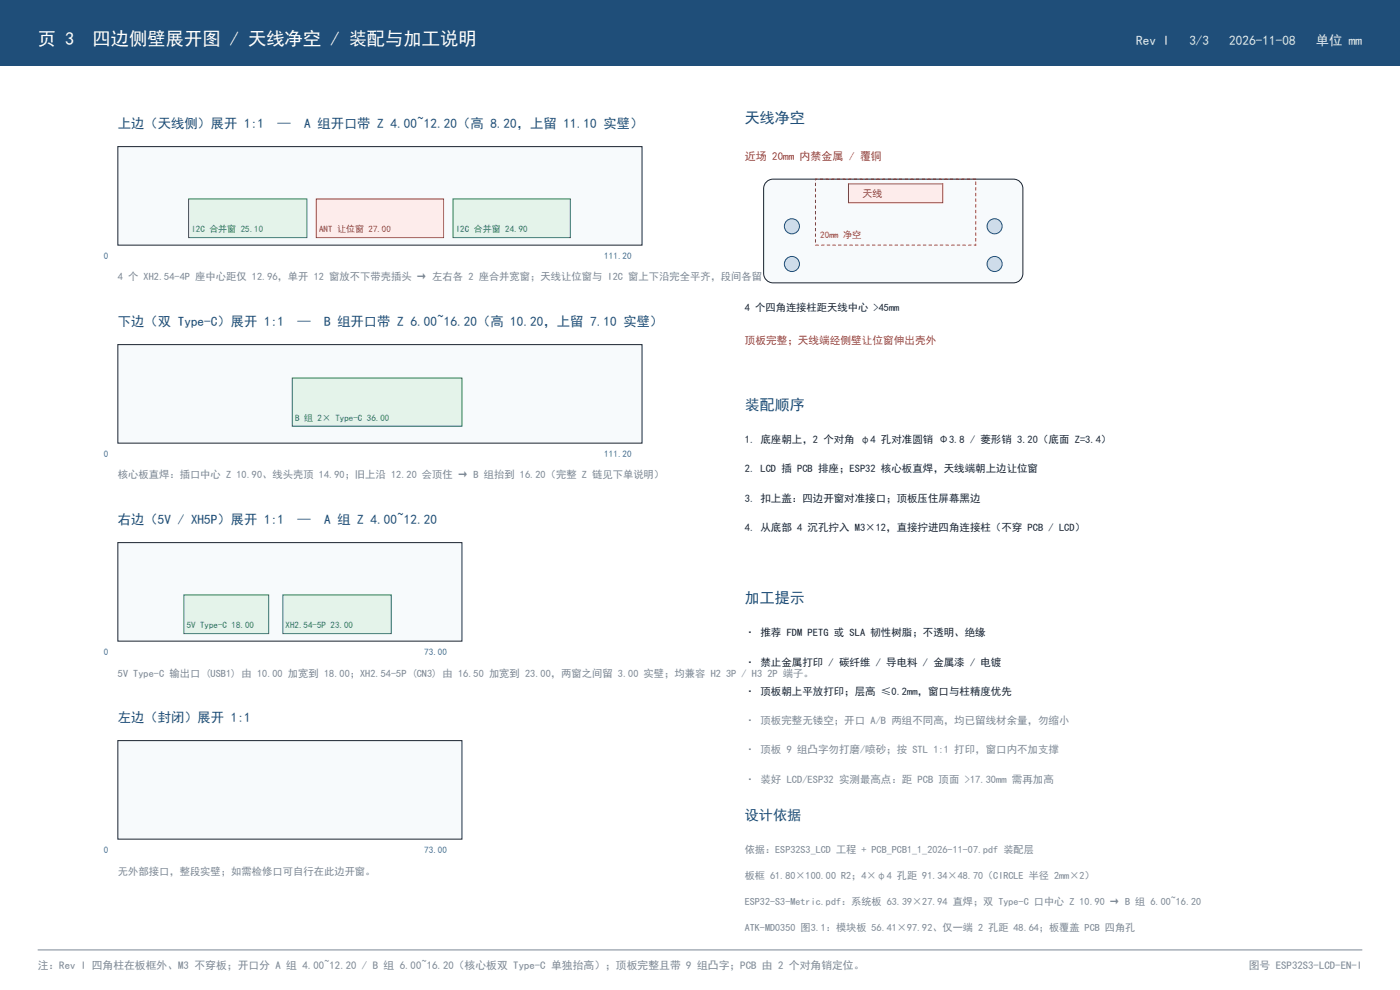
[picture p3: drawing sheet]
<svg xmlns="http://www.w3.org/2000/svg" width="297mm" height="210mm" viewBox="0 0 297 210" stroke-linecap="round" stroke-linejoin="round" font-family="sans-serif">
<defs><g id="words">
<g font-size="3.9" fill="#fff">
<text x="8" y="9.5">页 3</text>
<text x="19.6" y="9.5">四边侧壁展开图 / 天线净空 / 装配与加工说明</text>
</g>
<g font-size="3.2" fill="#1f4e79">
<text x="158" y="26">天线净空</text>
<text x="158" y="87">装配顺序</text>
<text x="158" y="128">加工提示</text>
</g>
<text font-size="3" fill="#1f4e79" x="158" y="174">设计依据</text>
<g font-size="2.8" fill="#dce8f5">
<text x="241" y="9.5">Rev I</text>
<text x="252.3" y="9.5">3/3</text>
<text x="260.8" y="9.5">2026-11-08</text>
<text x="279.1" y="9.5">单位 mm</text>
</g>
<g font-size="2.8" fill="#1f4e79">
<text x="25" y="27.1">上边（天线侧）展开 1:1</text>
<text x="58.9" y="27.1">—</text>
<text x="64.5" y="27.1">A 组开口带 Z 4.00~12.20（高 8.20，上留 11.10 实壁）</text>
<text x="25" y="69.1">下边（双 Type-C）展开 1:1</text>
<text x="63.1" y="69.1">—</text>
<text x="68.7" y="69.1">B 组开口带 Z 6.00~16.20（高 10.20，上留 7.10 实壁）</text>
<text x="25" y="111.1">右边（5V / XH5P）展开 1:1</text>
<text x="63.1" y="111.1">—</text>
<text x="68.7" y="111.1">A 组 Z 4.00~12.20</text>
<text x="25" y="153.1">左边（封闭）展开 1:1</text>
</g>
<g font-size="2.3" fill="#c0392b">
<text x="158" y="34">近场 20mm 内禁金属 / 覆铜</text>
<text x="158" y="73">顶板完整；天线端经侧壁让位窗伸出壳外</text>
</g>
<g font-size="2.3" fill="#7b8794">
<text x="8" y="205.5">注：Rev I 四角柱在板框外、M3 不穿板；开口分 A 组 4.00~12.20 / B 组 6.00~16.20（核心板双 Type-C 单独抬高）；顶板完整且带 9 组凸字；PCB 由 2 个对角销定位。</text>
<text x="264.9" y="205.5">图号 ESP32S3-LCD-EN-I</text>
</g>
<g font-size="2.2" fill="#7b8794">
<text x="25" y="59.5">4 个 XH2.54-4P 座中心距仅 12.96，单开 12 窗放不下带壳插头 → 左右各 2 座合并宽窗；天线让位窗与 I2C 窗上下沿完全平齐，段间各留 2.00 加强筋。</text>
<text x="25" y="101.5">核心板直焊：插口中心 Z 10.90、线头壳顶 14.90；旧上沿 12.20 会顶住 → B 组抬到 16.20（完整 Z 链见下单说明）</text>
<text x="25" y="143.5">5V Type-C 输出口 (USB1) 由 10.00 加宽到 18.00；XH2.54-5P (CN3) 由 16.50 加宽到 23.00，两窗之间留 3.00 实壁；均兼容 H2 3P / H3 2P 端子。</text>
<text x="158" y="153.6">· 顶板完整无镂空；开口 A/B 两组不同高，均已留线材余量，勿缩小</text>
<text x="158" y="159.8">· 顶板 9 组凸字勿打磨/喷砂；按 STL 1:1 打印，窗口内不加支撑</text>
<text x="158" y="166">· 装好 LCD/ESP32 实测最高点：距 PCB 顶面 &gt;17.30mm 需再加高</text>
<text x="25" y="185.5">无外部接口，整段实壁；如需检修口可自行在此边开窗。</text>
<text x="158" y="181">依据：ESP32S3_LCD 工程 + PCB_PCB1_1_2026-11-07.pdf 装配层</text>
<text x="158" y="186.5">板框 61.80×100.00 R2；4×φ4 孔距 91.34×48.70（CIRCLE 半径 2mm×2）</text>
<text x="158" y="192">ESP32-S3-Metric.pdf：系统板 63.39×27.94 直焊；双 Type-C 口中心 Z 10.90 → B 组 6.00~16.20</text>
<text x="158" y="197.5">ATK-MD0350 图3.1：模块板 56.41×97.92、仅一端 2 孔距 48.64；板覆盖 PCB 四角孔</text>
</g>
<g font-size="2.2" fill="#1b2430">
<text x="158" y="66">4 个四角连接柱距天线中心 &gt;45mm</text>
<text x="158" y="94">1. 底座朝上，2 个对角 φ4 孔对准圆销 Φ3.8 / 菱形销 3.20（底面 Z=3.4）</text>
<text x="158" y="100.2">2. LCD 插 PCB 排座；ESP32 核心板直焊，天线端朝上边让位窗</text>
<text x="158" y="106.4">3. 扣上盖：四边开窗对准接口；顶板压住屏幕黑边</text>
<text x="158" y="112.6">4. 从底部 4 沉孔拧入 M3×12，直接拧进四角连接柱（不穿 PCB / LCD）</text>
<text x="158" y="135">· 推荐 FDM PETG 或 SLA 韧性树脂；不透明、绝缘</text>
<text x="158" y="141.2">· 禁止金属打印 / 碳纤维 / 导电料 / 金属漆 / 电镀</text>
<text x="158" y="147.4">· 顶板朝上平放打印；层高 ≤0.2mm，窗口与柱精度优先</text>
</g>
<text font-size="2.1" fill="#c0392b" x="183" y="41.8">天线</text>
<g font-size="1.9" fill="#2e7d52">
<text x="40.6" y="49.2">I2C 合并窗 25.10</text>
<text x="96.7" y="49.2">I2C 合并窗 24.90</text>
<text x="62.6" y="89.2">B 组 2× Type-C 36.00</text>
<text x="39.6" y="133.2">5V Type-C 18.00</text>
<text x="60.6" y="133.2">XH2.54-5P 23.00</text>
</g>
<g font-size="1.9" fill="#c0392b">
<text x="67.7" y="49.2">ANT 让位窗 27.00</text>
<text x="174" y="50.5">20mm 净空</text>
</g>
<g font-size="1.9" fill="#2f6db3">
<text x="22" y="55">0</text>
<text x="128.2" y="55">111.20</text>
<text x="22" y="97">0</text>
<text x="128.2" y="97">111.20</text>
<text x="22" y="139">0</text>
<text x="90" y="139">73.00</text>
<text x="22" y="181">0</text>
<text x="90" y="181">73.00</text>
</g>
</g></defs>
<path d="M0 0h297v14h-297z" fill-rule="evenodd" fill="#1f4e79"/>
<path d="M25 31.1h111.2v20.9h-111.2z" fill-rule="evenodd" fill="#f7fafc"/>
<path d="M25 31.1h111.2v20.9h-111.2z" fill="none" stroke="#1b2430" stroke-width=".21"/>
<path d="M40 42.2h25.1v8.2h-25.1z" fill-rule="evenodd" fill="#e4f3ea"/>
<path d="M40 42.2h25.1v8.2h-25.1z" fill="none" stroke="#2e7d52" stroke-width=".21"/>
<path d="M67.1 42.2h27v8.2h-27z" fill-rule="evenodd" fill="#fdeceb"/>
<path d="M67.1 42.2h27v8.2h-27z" fill="none" stroke="#c0392b" stroke-width=".21"/>
<path d="M96.1 42.2h24.9v8.2h-24.9z" fill-rule="evenodd" fill="#e4f3ea"/>
<path d="M96.1 42.2h24.9v8.2h-24.9z" fill="none" stroke="#2e7d52" stroke-width=".21"/>
<path d="M25 73.1h111.2v20.9h-111.2z" fill-rule="evenodd" fill="#f7fafc"/>
<path d="M25 73.1h111.2v20.9h-111.2z" fill="none" stroke="#1b2430" stroke-width=".21"/>
<path d="M62 80.2h36v10.2h-36z" fill-rule="evenodd" fill="#e4f3ea"/>
<path d="M62 80.2h36v10.2h-36z" fill="none" stroke="#2e7d52" stroke-width=".21"/>
<path d="M25 115.1h73v20.9h-73z" fill-rule="evenodd" fill="#f7fafc"/>
<path d="M25 115.1h73v20.9h-73z" fill="none" stroke="#1b2430" stroke-width=".21"/>
<path d="M39 126.2h18v8.2h-18z" fill-rule="evenodd" fill="#e4f3ea"/>
<path d="M39 126.2h18v8.2h-18z" fill="none" stroke="#2e7d52" stroke-width=".21"/>
<path d="M60 126.2h23v8.2h-23z" fill-rule="evenodd" fill="#e4f3ea"/>
<path d="M60 126.2h23v8.2h-23z" fill="none" stroke="#2e7d52" stroke-width=".21"/>
<path d="M25 157.1h73v20.9h-73z" fill-rule="evenodd" fill="#f7fafc"/>
<path d="M25 157.1h73v20.9h-73z" fill="none" stroke="#1b2430" stroke-width=".21"/>
<path d="M162.6 38.6l.9-.5 .5-.1h51a2 2 0 0 1 2 2v18a2 2 0 0 1-2 2h-51a2 2 0 0 1-2-2v-18l.1-.5z" fill-rule="evenodd" fill="#f7fafc"/>
<path d="M162.6 38.6l.9-.5 .5-.1h51a2 2 0 0 1 2 2v18a2 2 0 0 1-2 2h-51a2 2 0 0 1-2-2v-18l.1-.5z" fill="none" stroke="#1b2430" stroke-width=".21"/>
<path d="M173 38h34v14h-34z" fill="none" stroke="#c0392b" stroke-width=".21" stroke-dasharray=".7 .5" stroke-linecap="butt"/>
<path d="M180 39h20v4h-20z" fill-rule="evenodd" fill="#fdeceb"/>
<path d="M180 39h20v4h-20z" fill="none" stroke="#c0392b" stroke-width=".21"/>
<circle cx="168" cy="56" r="1.6" fill="#c9dcf0"/>
<circle cx="168" cy="56" r="1.6" fill="none" stroke="#1f4e79" stroke-width=".21"/>
<circle cx="211" cy="56" r="1.6" fill="#c9dcf0"/>
<circle cx="211" cy="56" r="1.6" fill="none" stroke="#1f4e79" stroke-width=".21"/>
<circle cx="168" cy="48" r="1.6" fill="#c9dcf0"/>
<circle cx="168" cy="48" r="1.6" fill="none" stroke="#1f4e79" stroke-width=".21"/>
<circle cx="211" cy="48" r="1.6" fill="#c9dcf0"/>
<circle cx="211" cy="48" r="1.6" fill="none" stroke="#1f4e79" stroke-width=".21"/>
<path d="M8 201.5h281" fill="none" stroke="#7b8794" stroke-width=".21"/>
<use href="#words"/>
</svg>
